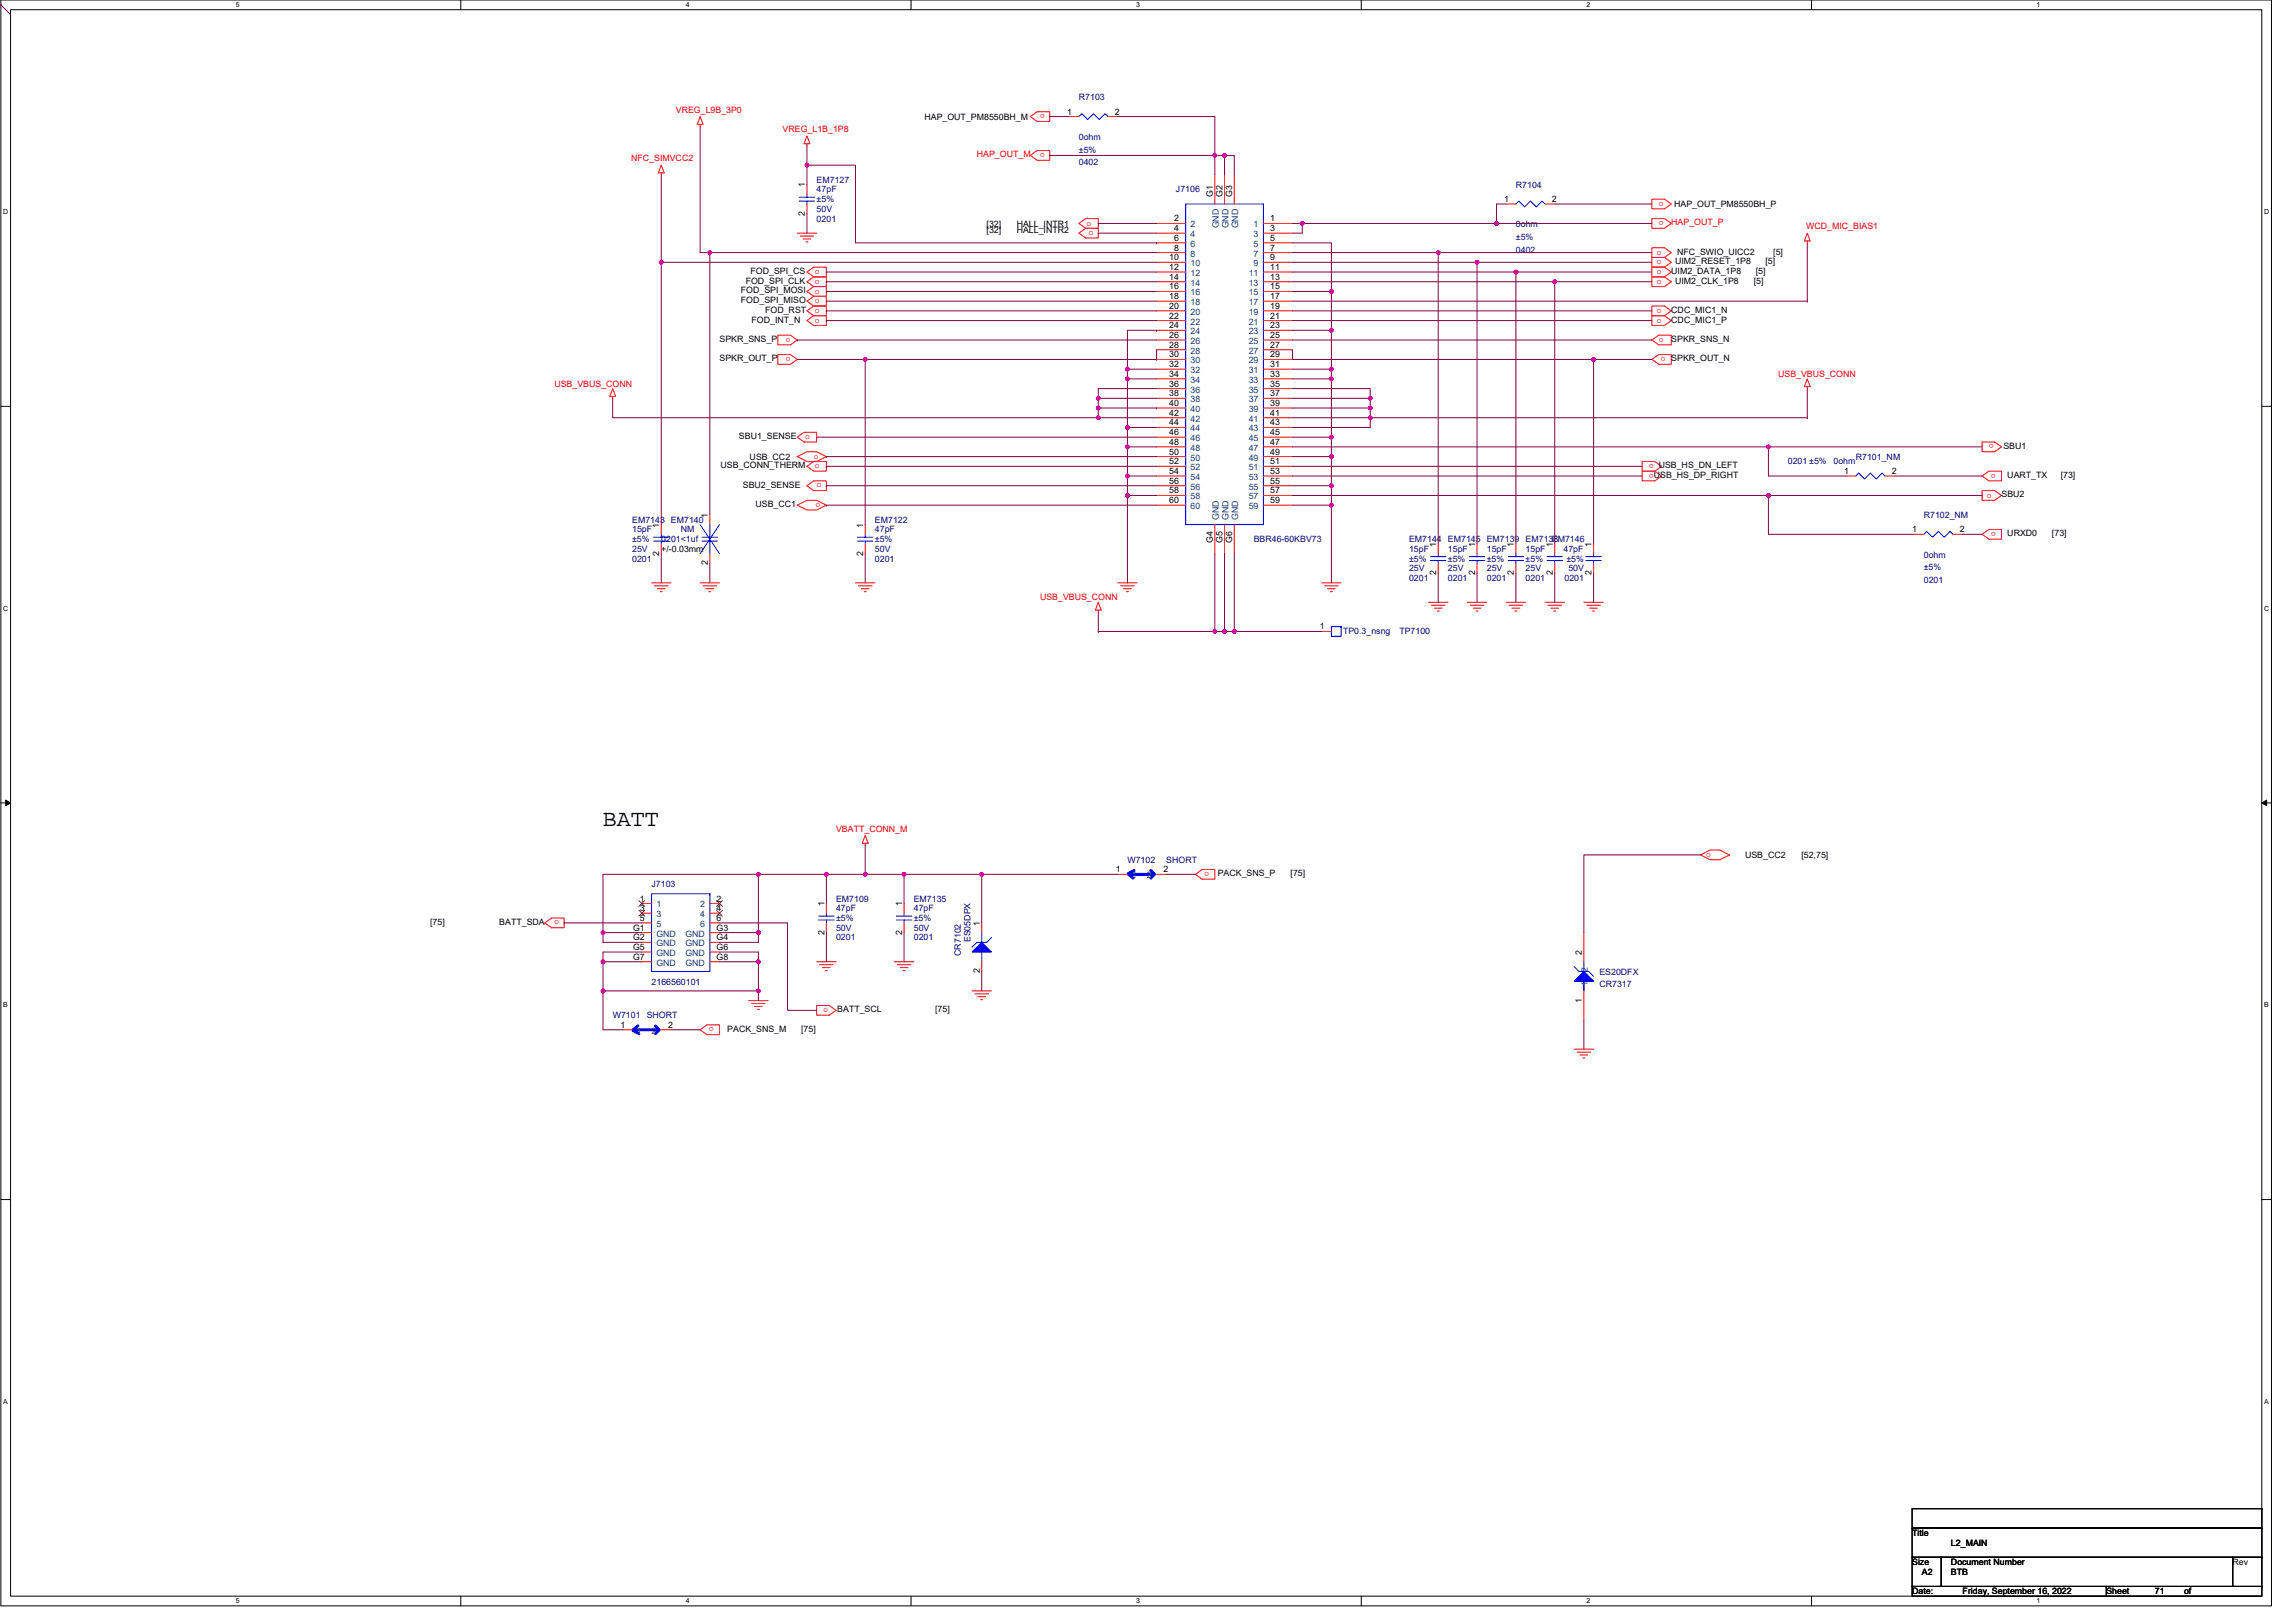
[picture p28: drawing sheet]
<svg xmlns="http://www.w3.org/2000/svg" width="420mm" height="297mm" viewBox="0 0 420 297" stroke-linecap="round" stroke-linejoin="round" font-family="sans-serif">
<defs><g id="words">
<text font-size="4.3" x="110.4" y="151.1">BATT</text>
<g font-size="1.6" fill="#f00">
<text x="123.7" y="20.6">VREG_L9B_3P0</text>
<text x="191.3" y="20.9" transform="rotate(180 191.3 20.9)">o</text>
<text x="115.6" y="29.5">NFC_SIMVCC2</text>
<text x="143.3" y="24.2">VREG_L1B_1P8</text>
<text x="178.8" y="28.8">HAP_OUT_M</text>
<text x="191.3" y="28" transform="rotate(180 191.3 28)">o</text>
<text x="198.9" y="41.3">o</text>
<text x="304.6" y="40.4" transform="rotate(180 304.6 40.4)">o</text>
<text x="304.6" y="36.9" transform="rotate(180 304.6 36.9)">o</text>
<text x="306" y="41.3">HAP_OUT_P</text>
<text x="330.7" y="42">WCD_MIC_BIAS1</text>
<text x="200.2" y="42.2" transform="rotate(180 200.2 42.2)">o</text>
<text x="303.3" y="46.6">o</text>
<text x="149.2" y="50.2">o</text>
<text x="149.2" y="51.9">o</text>
<text x="149.2" y="53.7">o</text>
<text x="303.3" y="48.4">o</text>
<text x="303.3" y="50.2">o</text>
<text x="303.3" y="51.9">o</text>
<text x="149.2" y="55.5">o</text>
<text x="149.2" y="57.3">o</text>
<text x="149.2" y="59.1">o</text>
<text x="303.3" y="57.3">o</text>
<text x="303.3" y="59.1">o</text>
<text x="144.7" y="61.8" transform="rotate(180 144.7 61.8)">o</text>
<text x="144.7" y="65.3" transform="rotate(180 144.7 65.3)">o</text>
<text x="303.7" y="62.6">o</text>
<text x="304.9" y="65.3" transform="rotate(180 304.9 65.3)">o</text>
<text x="101.5" y="70.8">USB_VBUS_CONN</text>
<text x="325.5" y="69">USB_VBUS_CONN</text>
<text x="147.4" y="80.4">o</text>
<text x="149" y="84">o</text>
<text x="365" y="81.3" transform="rotate(180 365 81.3)">o</text>
<text x="149.2" y="85.7">o</text>
<text x="150.4" y="88.5" transform="rotate(180 150.4 88.5)">o</text>
<text x="302.8" y="84.9" transform="rotate(180 302.8 84.9)">o</text>
<text x="302.8" y="86.7" transform="rotate(180 302.8 86.7)">o</text>
<text x="365.4" y="86.7" transform="rotate(180 365.4 86.7)">o</text>
<text x="150.2" y="92" transform="rotate(180 150.2 92)">o</text>
<text x="363.8" y="91.1">o</text>
<text x="365.4" y="97.3" transform="rotate(180 365.4 97.3)">o</text>
<text x="190.4" y="109.9">USB_VBUS_CONN</text>
<text x="153.1" y="152.2">VBATT_CONN_M</text>
<text x="221.3" y="159.6" transform="rotate(180 221.3 159.6)">o</text>
<text x="312.4" y="156.9">o</text>
<text x="102.4" y="168.5" transform="rotate(180 102.4 168.5)">o</text>
<text x="151.6" y="184.5" transform="rotate(180 151.6 184.5)">o</text>
<text x="130.7" y="188" transform="rotate(180 130.7 188)">o</text>
</g>
<g font-size="1.6">
<text x="169.2" y="21.9">HAP_OUT_PM8550BH_M</text>
<text x="195.4" y="21">1</text>
<text x="204.1" y="21">2</text>
<text x="147.4" y="34.3" transform="rotate(-90 147.4 34.3)">1</text>
<text x="147.4" y="39.5" transform="rotate(-90 147.4 39.5)">2</text>
<text x="180.6" y="41.6">[32]</text>
<text x="186.1" y="41.6">HALL_INTR1</text>
<text x="214.9" y="40.5">2</text>
<text x="222" y="36.1" transform="rotate(-90 222 36.1)">G1</text>
<text x="223.8" y="36.1" transform="rotate(-90 223.8 36.1)">G2</text>
<text x="225.6" y="36.1" transform="rotate(-90 225.6 36.1)">G3</text>
<text x="232.5" y="40.5">1</text>
<text x="275.4" y="37">1</text>
<text x="284.1" y="37">2</text>
<text x="306.5" y="37.9">HAP_OUT_PM8550BH_P</text>
<text x="180.6" y="42.7">[32]</text>
<text x="186.1" y="42.7">HALL_INTR2</text>
<text x="214" y="47.6">10</text>
<text x="214.9" y="42.3">4</text>
<text x="214.9" y="44.1">6</text>
<text x="214.9" y="45.9">8</text>
<text x="232.5" y="42.3">3</text>
<text x="232.5" y="44.1">5</text>
<text x="232.5" y="45.9">7</text>
<text x="232.5" y="47.6">9</text>
<text x="307" y="46.6">NFC_SWIO_UICC2</text>
<text x="324.6" y="46.6">[5]</text>
<text x="135.6" y="53.7">FOD_SPI_MOSI</text>
<text x="136.5" y="51.9">FOD_SPI_CLK</text>
<text x="137.4" y="50.1">FOD_SPI_CS</text>
<text x="214" y="49.4">12</text>
<text x="214" y="51.2">14</text>
<text x="214" y="53">16</text>
<text x="232.5" y="49.4">11</text>
<text x="232.5" y="51.2">13</text>
<text x="232.5" y="53">15</text>
<text x="306" y="50.1">UIM2_DATA_1P8</text>
<text x="306.7" y="48.4">UIM2_RESET_1P8</text>
<text x="306.7" y="51.9">UIM2_CLK_1P8</text>
<text x="321.1" y="51.9">[5]</text>
<text x="321.4" y="50.1">[5]</text>
<text x="323.2" y="48.4">[5]</text>
<text x="135.6" y="55.5">FOD_SPI_MISO</text>
<text x="137.6" y="59">FOD_INT_N</text>
<text x="140.1" y="57.3">FOD_RST</text>
<text x="214" y="54.8">18</text>
<text x="214" y="56.5">20</text>
<text x="214" y="58.3">22</text>
<text x="232.5" y="54.8">17</text>
<text x="232.5" y="56.5">19</text>
<text x="232.5" y="58.3">21</text>
<text x="306" y="57.3">CDC_MIC1_N</text>
<text x="306" y="59">CDC_MIC1_P</text>
<text x="131.7" y="62.6">SPKR_SNS_P</text>
<text x="214" y="60.1">24</text>
<text x="214" y="61.9">26</text>
<text x="214" y="63.6">28</text>
<text x="214" y="65.4">30</text>
<text x="232.5" y="60.1">23</text>
<text x="232.5" y="61.9">25</text>
<text x="232.5" y="63.6">27</text>
<text x="232.5" y="65.4">29</text>
<text x="306" y="62.6">SPKR_SNS_N</text>
<text x="131.7" y="66.1">SPKR_OUT_P</text>
<text x="214" y="67.2">32</text>
<text x="214" y="69">34</text>
<text x="214" y="70.8">36</text>
<text x="232.5" y="67.2">31</text>
<text x="232.5" y="69">33</text>
<text x="232.5" y="70.8">35</text>
<text x="306" y="66.1">SPKR_OUT_N</text>
<text x="214" y="72.5">38</text>
<text x="214" y="74.3">40</text>
<text x="214" y="76.1">42</text>
<text x="214" y="77.9">44</text>
<text x="232.5" y="72.5">37</text>
<text x="232.5" y="74.3">39</text>
<text x="232.5" y="76.1">41</text>
<text x="232.5" y="77.9">43</text>
<text x="135.3" y="80.4">SBU1_SENSE</text>
<text x="214" y="79.6">46</text>
<text x="214" y="81.4">48</text>
<text x="214" y="83.2">50</text>
<text x="232.5" y="79.6">45</text>
<text x="232.5" y="81.4">47</text>
<text x="232.5" y="83.2">49</text>
<text x="366.8" y="82.1">SBU1</text>
<text x="131.9" y="85.7">USB_CONN_THERM</text>
<text x="136" y="89.3">SBU2_SENSE</text>
<text x="137.2" y="84.1">USB_CC2</text>
<text x="214" y="85">52</text>
<text x="214" y="86.8">54</text>
<text x="214" y="88.5">56</text>
<text x="232.5" y="85">51</text>
<text x="232.5" y="86.8">53</text>
<text x="232.5" y="88.5">55</text>
<text x="302.8" y="87.5">USB_HS_DP_RIGHT</text>
<text x="303.7" y="85.7">USB_HS_DN_LEFT</text>
<text x="337.6" y="86.8">1</text>
<text x="346.3" y="86.8">2</text>
<text x="367.5" y="87.5">UART_TX</text>
<text x="377.3" y="87.5">[73]</text>
<text x="129.6" y="94.8" transform="rotate(-90 129.6 94.8)">1</text>
<text x="138.3" y="92.8">USB_CC1</text>
<text x="214" y="90.3">58</text>
<text x="214" y="92.1">60</text>
<text x="232.5" y="90.3">57</text>
<text x="232.5" y="92.1">59</text>
<text x="366.4" y="91">SBU2</text>
<text x="120.7" y="101.7" transform="rotate(-90 120.7 101.7)">2</text>
<text x="120.7" y="96.5" transform="rotate(-90 120.7 96.5)">1</text>
<text x="121.1" y="101">+/-0.03mm</text>
<text x="158" y="101.7" transform="rotate(-90 158 101.7)">2</text>
<text x="158" y="96.5" transform="rotate(-90 158 96.5)">1</text>
<text x="222" y="99.4" transform="rotate(-90 222 99.4)">G4</text>
<text x="223.8" y="99.4" transform="rotate(-90 223.8 99.4)">G5</text>
<text x="225.6" y="99.4" transform="rotate(-90 225.6 99.4)">G6</text>
<text x="262.9" y="100.1" transform="rotate(-90 262.9 100.1)">1</text>
<text x="270.1" y="100.1" transform="rotate(-90 270.1 100.1)">1</text>
<text x="277.2" y="100.1" transform="rotate(-90 277.2 100.1)">1</text>
<text x="284.3" y="100.1" transform="rotate(-90 284.3 100.1)">1</text>
<text x="291.4" y="100.1" transform="rotate(-90 291.4 100.1)">1</text>
<text x="350.1" y="97.4">1</text>
<text x="358.8" y="97.4">2</text>
<text x="367.5" y="98.2">URXD0</text>
<text x="375.7" y="98.2">[73]</text>
<text x="129.6" y="103.5" transform="rotate(-90 129.6 103.5)">2</text>
<text x="262.9" y="105.3" transform="rotate(-90 262.9 105.3)">2</text>
<text x="270.1" y="105.3" transform="rotate(-90 270.1 105.3)">2</text>
<text x="277.2" y="105.3" transform="rotate(-90 277.2 105.3)">2</text>
<text x="284.3" y="105.3" transform="rotate(-90 284.3 105.3)">2</text>
<text x="291.4" y="105.3" transform="rotate(-90 291.4 105.3)">2</text>
<text x="241.6" y="115.2">1</text>
<text x="204.3" y="159.7">1</text>
<text x="213" y="159.7">2</text>
<text x="222.9" y="160.4">PACK_SNS_P</text>
<text x="236.3" y="160.4">[75]</text>
<text x="319.5" y="157">USB_CC2</text>
<text x="329.8" y="157">[52,75]</text>
<text x="117.1" y="165">1</text>
<text x="117.1" y="166.8">3</text>
<text x="131.2" y="165">2</text>
<text x="131.2" y="166.8">4</text>
<text x="150.9" y="165.9" transform="rotate(-90 150.9 165.9)">1</text>
<text x="165.1" y="165.9" transform="rotate(-90 165.1 165.9)">1</text>
<text x="78.7" y="169.3">[75]</text>
<text x="91.4" y="169.3">BATT_SDA</text>
<text x="115.9" y="172.1">G2</text>
<text x="115.9" y="170.3">G1</text>
<text x="115.9" y="173.9">G5</text>
<text x="117.1" y="168.5">5</text>
<text x="131.2" y="170.3">G3</text>
<text x="131.2" y="172.1">G4</text>
<text x="131.2" y="173.9">G6</text>
<text x="131.2" y="168.5">6</text>
<text x="150.9" y="171.1" transform="rotate(-90 150.9 171.1)">2</text>
<text x="165.1" y="171.1" transform="rotate(-90 165.1 171.1)">2</text>
<text x="179.4" y="169.4" transform="rotate(-90 179.4 169.4)">1</text>
<text x="115.9" y="175.7">G7</text>
<text x="131.2" y="175.7">G8</text>
<text x="179.4" y="178.2" transform="rotate(-90 179.4 178.2)">2</text>
<text x="289.6" y="174.8" transform="rotate(-90 289.6 174.8)">2</text>
<text x="153.3" y="185.3">BATT_SCL</text>
<text x="171.2" y="185.3">[75]</text>
<text x="289.6" y="183.5" transform="rotate(-90 289.6 183.5)">1</text>
<text x="113.6" y="188.1">1</text>
<text x="122.3" y="188.1">2</text>
<text x="133.2" y="188.8">PACK_SNS_M</text>
<text x="146.7" y="188.8">[75]</text>
<text x="350.1" y="281.1">Title</text>
<text x="350.1" y="286.4">Size</text>
<text x="357.2" y="286.4">Document Number</text>
<text x="357.2" y="282.9">L2_MAIN</text>
<text x="408.7" y="286.4">Rev</text>
<text x="350.1" y="291.8">Date:</text>
<text x="351.8" y="288.2">A2</text>
<text x="357.2" y="288.2">BTB</text>
<text x="359.3" y="291.8">Friday, September 16, 2022</text>
<text x="385.6" y="291.8">Sheet</text>
<text x="394.5" y="291.8">71</text>
<text x="399.9" y="291.8">of</text>
</g>
<g font-size="1.6" fill="#000080">
<text x="197.5" y="18.3">R7103</text>
<text x="197.5" y="25.6">0ohm</text>
<text x="197.5" y="27.9">±5%</text>
<text x="149.5" y="33.4">EM7127</text>
<text x="149.5" y="35.2">47pF</text>
<text x="197.5" y="30.2">0402</text>
<text x="215.3" y="35.2">J7106</text>
<text x="277.5" y="34.3">R7104</text>
<text x="149.5" y="40.5">0201</text>
<text x="149.5" y="38.8">50V</text>
<text x="149.5" y="37">±5%</text>
<text x="277.5" y="41.6">0ohm</text>
<text x="277.5" y="43.9">±5%</text>
<text x="277.5" y="46.2">0402</text>
<text x="327.3" y="85">0201 ±5%</text>
<text x="335.7" y="85">0ohm</text>
<text x="339.8" y="84.1">R7101_NM</text>
<text x="115.7" y="95.7">EM7143 EM7140</text>
<text x="160.2" y="95.7">EM7122</text>
<text x="352.2" y="94.8">R7102_NM</text>
<text x="115.7" y="97.4">15pF</text>
<text x="115.7" y="101">25V</text>
<text x="115.7" y="99.2">±5%</text>
<text x="121.1" y="99.2">0201&lt;1uf</text>
<text x="124.6" y="97.4">NM</text>
<text x="160.2" y="97.4">47pF</text>
<text x="160.2" y="101">50V</text>
<text x="160.2" y="99.2">±5%</text>
<text x="229.5" y="99.2">BBR46-60KBV73</text>
<text x="258" y="99.2">EM7144 EM7145 EM7139 EM7138</text>
<text x="258" y="101">15pF</text>
<text x="265.1" y="101">15pF</text>
<text x="272.2" y="101">15pF</text>
<text x="279.3" y="101">15pF</text>
<text x="284.1" y="99.2">EM7146</text>
<text x="286.2" y="101">47pF</text>
<text x="115.7" y="102.8">0201</text>
<text x="160.2" y="102.8">0201</text>
<text x="258" y="106.3">0201</text>
<text x="258" y="104.6">25V</text>
<text x="258" y="102.8">±5%</text>
<text x="265.1" y="106.3">0201</text>
<text x="265.1" y="104.6">25V</text>
<text x="265.1" y="102.8">±5%</text>
<text x="272.2" y="106.3">0201</text>
<text x="272.2" y="104.6">25V</text>
<text x="272.2" y="102.8">±5%</text>
<text x="279.3" y="106.3">0201</text>
<text x="279.3" y="104.6">25V</text>
<text x="279.3" y="102.8">±5%</text>
<text x="286.4" y="106.3">0201</text>
<text x="286.8" y="102.8">±5%</text>
<text x="287.1" y="104.6">50V</text>
<text x="352.2" y="102.1">0ohm</text>
<text x="352.2" y="104.4">±5%</text>
<text x="352.2" y="106.7">0201</text>
<text x="245.9" y="116.1">TP0.3_nsng</text>
<text x="256.2" y="116.1">TP7100</text>
<text x="206.4" y="157.9">W7102</text>
<text x="213.5" y="157.9">SHORT</text>
<text x="119.3" y="162.3">J7103</text>
<text x="153.1" y="165">EM7109</text>
<text x="153.1" y="166.8">47pF</text>
<text x="167.3" y="165">EM7135</text>
<text x="167.3" y="166.8">47pF</text>
<text x="153.1" y="172.1">0201</text>
<text x="153.1" y="170.3">50V</text>
<text x="153.1" y="168.6">±5%</text>
<text x="167.3" y="172.1">0201</text>
<text x="167.3" y="170.3">50V</text>
<text x="167.3" y="168.6">±5%</text>
<text x="177.7" y="172.5" transform="rotate(-90 177.7 172.5)">ES05DPX</text>
<text x="175.9" y="175" transform="rotate(-90 175.9 175)">CR7102</text>
<text x="292.8" y="178.5">ES20DFX</text>
<text x="119.3" y="180.3">2166560101</text>
<text x="292.8" y="180.7">CR7317</text>
<text x="112.2" y="186.3">W7101 SHORT</text>
</g>
<g font-size="1.6" fill="#004080">
<text x="218" y="41.6">2</text>
<text x="223.2" y="41.8" transform="rotate(-90 223.2 41.8)">GND</text>
<text x="224.9" y="41.8" transform="rotate(-90 224.9 41.8)">GND</text>
<text x="226.7" y="41.8" transform="rotate(-90 226.7 41.8)">GND</text>
<text x="229.5" y="41.6">1</text>
<text x="218" y="43.4">4</text>
<text x="218" y="45.2">6</text>
<text x="218" y="46.9">8</text>
<text x="229.5" y="43.4">3</text>
<text x="229.5" y="45.2">5</text>
<text x="229.5" y="46.9">7</text>
<text x="218" y="48.7">10</text>
<text x="218" y="50.5">12</text>
<text x="218" y="52.3">14</text>
<text x="228.6" y="50.5">11</text>
<text x="228.6" y="52.3">13</text>
<text x="229.5" y="48.7">9</text>
<text x="218" y="54.1">16</text>
<text x="218" y="55.8">18</text>
<text x="218" y="57.6">20</text>
<text x="218" y="59.4">22</text>
<text x="228.6" y="54.1">15</text>
<text x="228.6" y="55.8">17</text>
<text x="228.6" y="57.6">19</text>
<text x="228.6" y="59.4">21</text>
<text x="218" y="61.2">24</text>
<text x="218" y="62.9">26</text>
<text x="218" y="64.7">28</text>
<text x="228.6" y="61.2">23</text>
<text x="228.6" y="62.9">25</text>
<text x="228.6" y="64.7">27</text>
<text x="218" y="66.5">30</text>
<text x="218" y="68.3">32</text>
<text x="218" y="70.1">34</text>
<text x="218" y="71.8">36</text>
<text x="228.6" y="66.5">29</text>
<text x="228.6" y="68.3">31</text>
<text x="228.6" y="70.1">33</text>
<text x="228.6" y="71.8">35</text>
<text x="218" y="73.6">38</text>
<text x="218" y="75.4">40</text>
<text x="218" y="77.2">42</text>
<text x="228.6" y="73.6">37</text>
<text x="228.6" y="75.4">39</text>
<text x="228.6" y="77.2">41</text>
<text x="218" y="78.9">44</text>
<text x="218" y="80.7">46</text>
<text x="218" y="82.5">48</text>
<text x="228.6" y="78.9">43</text>
<text x="228.6" y="80.7">45</text>
<text x="228.6" y="82.5">47</text>
<text x="218" y="84.3">50</text>
<text x="218" y="86.1">52</text>
<text x="218" y="87.8">54</text>
<text x="218" y="89.6">56</text>
<text x="228.6" y="84.3">49</text>
<text x="228.6" y="86.1">51</text>
<text x="228.6" y="87.8">53</text>
<text x="228.6" y="89.6">55</text>
<text x="218" y="91.4">58</text>
<text x="218" y="93.2">60</text>
<text x="223.2" y="95.1" transform="rotate(-90 223.2 95.1)">GND</text>
<text x="224.9" y="95.1" transform="rotate(-90 224.9 95.1)">GND</text>
<text x="226.7" y="95.1" transform="rotate(-90 226.7 95.1)">GND</text>
<text x="228.6" y="91.4">57</text>
<text x="228.6" y="93.2">59</text>
<text x="207.3" y="160.7">1</text>
<text x="210" y="160.7">2</text>
<text x="120.2" y="166.1">1</text>
<text x="120.2" y="167.8">3</text>
<text x="128.2" y="166.1">2</text>
<text x="128.2" y="167.8">4</text>
<text x="120.2" y="169.6">5</text>
<text x="120.2" y="173.2">GND</text>
<text x="120.2" y="171.4">GND</text>
<text x="125.5" y="171.4">GND</text>
<text x="125.5" y="173.2">GND</text>
<text x="128.2" y="169.6">6</text>
<text x="120.2" y="175">GND</text>
<text x="120.2" y="176.7">GND</text>
<text x="125.5" y="175">GND</text>
<text x="125.5" y="176.7">GND</text>
<text x="290.7" y="177.8" transform="rotate(-90 290.7 177.8)">2</text>
<text x="290.7" y="180.5" transform="rotate(-90 290.7 180.5)">1</text>
<text x="116.6" y="189.2">1</text>
<text x="119.3" y="189.2">2</text>
</g>
<g font-size="1.3">
<text x="43.1" y="1.3">5</text>
<text x="125.6" y="1.3">4</text>
<text x="208" y="1.3">3</text>
<text x="290.4" y="1.3">2</text>
<text x="372.9" y="1.3">1</text>
<text x=".6" y="39.2">D</text>
<text x="414.5" y="39.2">D</text>
<text x=".6" y="111.8">C</text>
<text x="414.5" y="111.8">C</text>
<text x=".6" y="184.4">B</text>
<text x="414.5" y="184.4">B</text>
<text x=".6" y="257">A</text>
<text x="414.5" y="257">A</text>
<text x="43.1" y="293.4">5</text>
<text x="125.6" y="293.4">4</text>
<text x="208" y="293.4">3</text>
<text x="290.4" y="293.4">2</text>
<text x="372.9" y="293.4">1</text>
</g>
</g></defs>
<path d="M.2 0h415.7v293.9h-415.7zM1.9 1.8h412.2v290.3h-412.2z" fill="none" stroke="#000" stroke-width=".18"/>
<g fill="#fff">
<path d="M43.1 .2h.8v1.4h-.8z"/>
<path d="M43.1 292.3h.8v1.4h-.8z"/>
</g>
<path d="M84.4 0v1.8M84.4 292.1v1.8" fill="none" stroke="#000" stroke-width=".18"/>
<g fill="#fff">
<path d="M125.6 .2h.7v1.4h-.7z"/>
<path d="M125.6 292.3h.7v1.4h-.7z"/>
</g>
<path d="M166.8 0v1.8M166.8 292.1v1.8" fill="none" stroke="#000" stroke-width=".18"/>
<g fill="#fff">
<path d="M208 .2h.7v1.4h-.7z"/>
<path d="M208 292.3h.7v1.4h-.7z"/>
</g>
<path d="M249.2 0v1.8M249.2 292.1v1.8" fill="none" stroke="#000" stroke-width=".18"/>
<g fill="#fff">
<path d="M290.4 .2h.7v1.4h-.7z"/>
<path d="M290.4 292.3h.7v1.4h-.7z"/>
</g>
<path d="M331.6 0v1.8M331.6 292.1v1.8" fill="none" stroke="#000" stroke-width=".18"/>
<g fill="#fff">
<path d="M372.9 .2h.7v1.4h-.7z"/>
<path d="M372.9 292.3h.7v1.4h-.7z"/>
<path d="M.6 38.1h.9v1.4h-.9z"/>
<path d="M414.5 38.1h.9v1.4h-.9z"/>
<path d="M.6 110.7h.9v1.4h-.9z"/>
<path d="M414.5 110.7h.9v1.4h-.9z"/>
</g>
<path d="M.2 74.4h1.7M414.1 74.4h1.8" fill="none" stroke="#000" stroke-width=".18"/>
<g fill="#fff">
<path d="M.6 183.2h.9v1.5h-.9z"/>
<path d="M414.5 183.2h.9v1.5h-.9z"/>
</g>
<path d="M.2 147h1.7M414.1 147h1.8" fill="none" stroke="#000" stroke-width=".18"/>
<path d="M1 146.4l.9 .6-.9 .5zM414.1 147l.9-.6v1.1z" fill="#000" stroke="#000" stroke-width=".18"/>
<g fill="#fff">
<path d="M.6 255.8h.9v1.5h-.9z"/>
<path d="M414.5 255.8h.9v1.5h-.9z"/>
</g>
<g fill="none" stroke="#000" stroke-width=".18">
<path d="M.2 219.5h1.7M414.1 219.5h1.8M350.1 276.1h64v3.6h-64zM350.1 279.7h64v5.3h-64zM414.1 276.1h.1M414.1 279.7h.1M350.1 285h5.3v5.3h-5.3zM350.1 290.3h35.5v1.8h-35.5zM355.4 285h.1M355.4 285h53.3v5.3h-53.3zM385.6 290.3h.1M385.6 290.3h28.5v1.8h-28.5z"/>
<path d="M408.7 285h.1M408.7 285h5.4v5.3h-5.4zM414.1 285h.1M414.1 290.3h.1"/>
</g>
<g fill="none" stroke="#f00" stroke-width=".18">
<path d="M121.1 31.6v.4M121.1 30.2l.5 1.4h-1.1zM128.2 21.3l.5 1.5h-1.1zM128.2 22.8v.3M147.7 24.9l.6 1.4h-1.1zM147.7 26.3v.4M188.6 28.4l1.3-.8h2.3v1.7h-2.3zM188.6 21.3l1.3-.9h2.3v1.8h-2.3zM302.4 36.4h2.3l1.3 .9-1.3 .9h-2.3zM146 42.7h3.5M146.5 43.2h2.5M147 43.7h1.4"/>
<path d="M147.6 44.3h.3M147.7 49.8l1.3-.9h2.3v1.8h-2.3zM147.7 58.7l1.3-.9h2.3v1.8h-2.3zM149 50.7h2.3v1.8h-2.3M149 52.5h2.3v1.7h-2.3M149 54.2h2.3v1.8h-2.3M149 56h2.3v1.8h-2.3M149 50.7l-1.3 .9 1.3 .9M149 52.5l-1.3 .8 1.3 .9M149 54.2l-1.3 .9 1.3 .9M149 56l-1.3 .9 1.3 .9M197.5 40.9l1.3-.9h2.3v1.8h-2.3z"/>
<path d="M197.5 42.7l1.3-.9h2.3v1.8h-2.3zM302.4 56h2.3l1.3 .9-1.3 .9h-2.3zM302.4 57.8h2.3l1.3 .9-1.3 .9h-2.3zM302.4 40h2.3l1.3 .9-1.3 .9h-2.3zM302.4 45.3h2.3l1.3 .9-1.3 .9h-2.3zM302.4 50.7h2.3l1.3 .9-1.3 .9h-2.3zM304.7 47.1l1.3 .9-1.3 .9M304.7 48.9l1.3 .9-1.3 .9M304.7 47.1h-2.3v1.8h2.3M304.7 48.9h-2.3v1.8h2.3M330.9 42.7l.5 1.4h-1.1zM330.9 44.1v.4"/>
<path d="M112.2 72.5v.4M112.2 71.1l.5 1.4h-1.1zM142.4 61.3h2.3l1.3 .9-1.3 .9h-2.3zM142.4 64.9h2.3l1.3 .9-1.3 .9h-2.3zM302.4 62.2l1.3-.9h2.3v1.8h-2.3zM302.4 65.8l1.3-.9h2.3v1.8h-2.3zM330.9 69.3l.5 1.5h-1.1zM330.9 70.8v.3M146 80l1.2-.9h2.3v1.8h-2.3zM146 83.6l1.7-.9h1.8l1.8 .9-1.8 .9h-1.8zM146 92.5l1.7-.9h1.8l1.8 .9-1.8 .8h-1.8zM147.7 85.3l1.3-.8h2.3v1.7h-2.3z"/>
<path d="M147.7 88.9l1.3-.9h2.3v1.8h-2.3zM158.4 96v1.8M158.4 99.6v1.7M263.3 99.6v1.7M300.6 84.5h2.4l1.2 .8-1.2 .9h-2.4zM300.6 86.2h2.4l1.2 .9-1.2 .9h-2.4zM362.9 89.8h2.3l1.2 .9-1.2 .9h-2.3zM362.9 80.9h2.3l1.2 .9-1.2 .9h-2.3zM362.9 87.1l1.2-.9h2.3v1.8h-2.3zM362.9 97.8l1.2-.9h2.3v1.8h-2.3zM119.3 106.7h3.5M119.8 107.2h2.5"/>
<path d="M120.4 107.7h1.4M120.9 108.3h.3M128.2 106.7h3.5M128.7 107.2h2.5M129.2 107.7h1.5M129.8 108.3h.3M156.6 106.7h3.6M157.2 107.2h2.4M157.7 107.7h1.4M158.2 108.3h.4M201.1 111.7v.3M201.1 110.2l.5 1.5h-1.1z"/>
<path d="M204.6 106.7h3.6M205.2 107.2h2.5M205.7 107.7h1.4M206.2 108.3h.4M242 106.7h3.5M242.5 107.2h2.5M243 107.7h1.5M243.6 108.3h.3M261.5 110.2h3.6M262.1 110.8h2.4M262.6 111.3h1.4M263.1 111.8h.4"/>
<path d="M263.3 103.1v1.8M268.6 110.2h3.6M269.2 110.8h2.5M269.7 111.3h1.4M270.2 111.8h.4M275.7 110.2h3.6M276.3 110.8h2.5M276.8 111.3h1.4M277.3 111.8h.4M282.9 110.2h3.5M283.4 110.8h2.5M283.9 111.3h1.4"/>
<path d="M284.5 111.8h.3M290 110.2h3.5M290.5 110.8h2.5M291 111.3h1.5M291.6 111.8h.3M158.4 154.3v.4M158.4 152.9l.5 1.4h-1zM311.3 156.5l1.8-.9h1.8l1.7 .9-1.7 .9h-1.8zM316.6 156.5h.1M99.7 168.9l1.3-.9h2.3v1.8h-2.3zM149.5 176h3.6M150 176.6h2.5"/>
<path d="M150.6 177.1h1.4M151.1 177.6h.4M163.7 176h3.6M164.3 176.6h2.5M164.8 177.1h1.4M165.3 177.6h.4M165.5 165.4v1.7M165.5 168.9v1.8M218.9 160l1.2-.9h2.3v1.8h-2.3zM113.9 188.5h1.8M121.1 188.5h1.7M128.2 188.5l1.2-.9h2.3v1.8h-2.3z"/>
<path d="M137.1 183.1h3.5M137.6 183.7h2.5M138.1 184.2h1.5M138.7 184.7h.3M149.5 184h2.3l1.3 .9-1.3 .9h-2.3zM178 181.4h3.5M178.5 181.9h2.5M179 182.4h1.4M179.6 183h.3M288.2 192h3.5M288.7 192.6h2.5M289.3 193.1h1.4"/>
<path d="M289.8 193.6h.3"/>
</g>
<path d="M.2 .9h.1M.2 .9l1.7 1.8" fill="none" stroke="#800040" stroke-width=".18"/>
<path d="M157 98.3h2.8M157 99h2.8M158.4 97.8v.5M158.4 99v.6M261.9 101.9h2.8M261.9 102.6h2.8M263.3 101.3v.6M263.3 102.6v.5M164.1 167.7h2.8M164.1 168.4h2.8M165.5 167.1v.6M165.5 168.4v.5" fill="none" stroke="#00f" stroke-width=".18"/>
<path d="M210.7 159.3l.7 .7M206.9 160h4M211.2 160.2l-.5 .5M115.9 188.6l1.1 .6M116.3 188.5h3.9M116.8 187.8l-.9 .7M120 187.8l.5 .5M120.7 188.5l-.7 .7" fill="none" stroke="#00f" stroke-width=".53"/>
<circle cx="210.9" cy="160" r=".27" fill="#00f"/>
<path d="M207.7 159.3l-1.1 .5M206.6 160l.9 .7" fill="none" stroke="#00f" stroke-width=".53"/>
<g fill="none" stroke="#f00" stroke-width=".18">
<path d="M147.7 33.8v1.8M147.7 37.3v1.8M195.7 21.3h1.8M202.8 21.3h1.8M222.4 32v5.3M224.2 32v5.3M226 32v5.3M275.7 37.3h1.8M282.9 37.3h1.7M211.7 40.9h5.4M211.7 42.7h5.4M211.7 44.5h5.4"/>
<path d="M211.7 46.2h5.4M211.7 48h5.4M211.7 49.8h5.4M211.7 51.6h5.4M211.7 53.3h5.4M211.7 55.1h5.4M211.7 56.9h5.4M211.7 58.7h5.4M231.3 40.9h5.3M231.3 42.7h5.3M231.3 44.5h5.3M231.3 46.2h5.3"/>
<path d="M231.3 48h5.3M231.3 49.8h5.3M231.3 51.6h5.3M231.3 53.3h5.3M231.3 55.1h5.3M231.3 56.9h5.3M231.3 58.7h5.3M211.7 60.5h5.4M211.7 62.2h5.4M211.7 64h5.4M211.7 65.8h5.4M211.7 67.6h5.4"/>
<path d="M211.7 69.3h5.4M211.7 71.1h5.4M211.7 72.9h5.4M211.7 74.7h5.4M211.7 76.5h5.4M211.7 78.2h5.4M231.3 60.5h5.3M231.3 62.2h5.3M231.3 64h5.3M231.3 65.8h5.3M231.3 67.6h5.3M231.3 69.3h5.3"/>
<path d="M231.3 71.1h5.3M231.3 72.9h5.3M231.3 74.7h5.3M231.3 76.5h5.3M231.3 78.2h5.3M121.1 96v1.8M121.1 99.6v1.7M130 94.2v1.8M211.7 80h5.4M211.7 81.8h5.4M211.7 83.6h5.4M211.7 85.3h5.4"/>
<path d="M211.7 87.1h5.4M211.7 88.9h5.4M211.7 90.7h5.4M211.7 92.5h5.4M222.4 96v5.3M224.2 96v5.3M226 96v5.3M231.3 80h5.3M231.3 81.8h5.3M231.3 83.6h5.3M231.3 85.3h5.3M231.3 87.1h5.3"/>
<path d="M231.3 88.9h5.3M231.3 90.7h5.3M231.3 92.5h5.3M270.4 99.6v1.7M277.5 99.6v1.7M284.6 99.6v1.7M291.7 99.6v1.7M338 87.1h1.8M345.1 87.1h1.8M350.4 97.8h1.8M357.5 97.8h1.8M130 101.3v1.8"/>
<path d="M242 115.6h1.7M270.4 103.1v1.8M277.5 103.1v1.8M284.6 103.1v1.8M291.7 103.1v1.8M117.5 165.4h1.8M117.5 167.1h1.8M117.5 168.9h1.8M117.5 172.5h1.8M117.5 170.7h1.8M117.5 174.2h1.8M117.5 176h1.8"/>
<path d="M130 165.4h1.7M130 167.1h1.7M130 168.9h1.7M130 170.7h1.7M130 172.5h1.7M130 174.2h1.7M130 176h1.7M151.3 165.4v1.7M151.3 168.9v1.8M179.7 176v1.8M179.7 168.9v1.8M204.6 160h1.8"/>
<path d="M211.7 160h1.8M290 170.7v5.3M290 181.4v5.3"/>
</g>
<g fill="none" stroke="#00f" stroke-width=".18">
<path d="M146.3 36.1h2.9M146.3 36.8h2.9M147.7 35.6v.5M147.7 36.8v.5M197.5 21.3l.5-.5 1.1 1.1 1.1-1.1 1 1.1 1.1-1.1 .5 .5M217.1 37.3h14.2v58.7h-14.2zM231.3 37.3h.1M277.5 37.3l.6-.5 1 1.1 1.1-1.1 1.1 1.1 1-1.1 .6 .5M119.6 98.3h2.9M119.6 99h2.9M121.1 97.8v.5M121.1 99v.6"/>
<path d="M128.2 96l3.5 5.3M128.5 98.3h2.9M128.5 99h2.9M130 96v2.3M130 99v2.3M131.7 96l-3.5 5.3M339.8 87.1l.5-.5 1.1 1.1 1-1.1 1.1 1.1 1.1-1.1 .5 .5M352.2 97.8l.5-.5 1.1 1 1.1-1 1 1 1.1-1 .5 .5M243.7 114.7h1.8v1.8h-1.8zM245.5 114.7h.1M269 101.9h2.8M269 102.6h2.8"/>
<path d="M270.4 101.3v.6M270.4 102.6v.5M276.1 101.9h2.8M276.1 102.6h2.8M277.5 101.3v.6M277.5 102.6v.5M283.2 101.9h2.9M283.2 102.6h2.9M284.6 101.3v.6M284.6 102.6v.5M290.3 101.9h2.9M290.3 102.6h2.9"/>
<path d="M291.7 101.3v.6M291.7 102.6v.5M119.3 163.6h10.7v14.2h-10.7zM130 163.6h.1M149.9 167.7h2.8M149.9 168.4h2.8M151.3 167.1v.6M151.3 168.4v.5M179.7 174.2v1.8M179.7 170.7v1.8M181.5 171.6l-.9 .9h-1.8l-.8 .9M288.2 176.9l.9 .9h1.8l.8 .9"/>
<path d="M290 176v1.8M290 179.6v1.8"/>
</g>
<g fill="#00f" stroke="#00f" stroke-width=".18">
<path d="M290 177.8l1.7 1.8h-3.5z"/>
<path d="M179.7 172.5l1.8 1.7h-3.5z"/>
</g>
<path d="M117 164.8l1 1.1M117 166.6l1 1.1M118 164.8l-1 1.1M118 166.6l-1 1.1M131.2 164.8l1.1 1.1M131.2 166.6l1.1 1.1M132.3 164.8l-1.1 1.1M132.3 166.6l-1.1 1.1" fill="none" stroke="#804000" stroke-width=".18"/>
<g fill="none" stroke="#800040" stroke-width=".18">
<path d="M121.1 32v16M128.2 23.1v23.1h1.8M147.7 30.2h8.9v14.3h55.1M147.7 26.7v3.5M147.7 39.1v3.6M147.7 30.2v3.6M192.2 21.3h3.5M192.2 28.4h30.2M204.6 21.3h17.8v7.1M222.4 28.4h.1M222.4 28.4h1.8M222.4 28.4v3.6"/>
<path d="M224.2 28.4v3.6M224.2 28.4h1.8v3.6M275.7 37.3h-1.7v3.6M284.6 37.3h17.8M121.1 48v48M121.1 48h.1M121.1 48h90.6M130 46.2h81.7M130 46.2h.1M130 46.2v48M151.3 49.8h.1M151.3 51.6h.1"/>
<path d="M151.3 53.3h.1M151.3 55.1h.1M151.3 56.9h.1M151.3 58.7h.1M151.3 49.8h60.4M151.3 51.6h60.4M151.3 53.3h60.4M151.3 55.1h60.4M151.3 56.9h60.4M151.3 58.7h60.4M201.1 40.9h.1M201.1 42.7h.1"/>
<path d="M201.1 40.9h10.6M201.1 42.7h10.6M211.7 44.5h.1M236.6 44.5h7.1v8.8M236.6 46.2h65.8M236.6 48h33.8M236.6 49.8h65.8M236.6 51.6h65.8M236.6 55.1h94.3M236.6 40.9h1.8M236.6 53.3h7.1M236.6 56.9h65.8"/>
<path d="M236.6 58.7h65.8M243.7 53.3v7.2M263.3 46.2v53.4M270.4 48v51.6M270.4 48h32M274 40.9h-35.6v1.8h-1.8M274 40.9h28.4M277.5 49.8v49.8M284.6 51.6v48M330.9 44.5v10.6M330.9 55.1h.1M112.2 72.9v3.6h88.9"/>
<path d="M146 62.2h.1M146 65.8h12.4M146 62.2h65.7M158.4 65.8v30.2M158.4 65.8h53.3M201.1 72.9v1.8M201.1 72.9h.1M201.1 74.7v1.8M201.1 76.5h.1M201.1 74.7h10.6M201.1 72.9h10.6M201.1 76.5h10.6"/>
<path d="M206.4 67.6v1.7M206.4 67.6h.1M206.4 69.3h.1M206.4 69.3v8.9M206.4 78.2h.1M206.4 78.2v3.6M206.4 67.6h5.3M206.4 69.3h5.3M206.4 78.2h5.3M211.7 60.5h-5.3v7.1M211.7 60.5h.1M211.7 64v1.8"/>
<path d="M211.7 71.1h-10.6v1.8M211.7 74.7h.1M211.7 65.8h.1M236.6 64v1.8h55.1v33.8M236.6 67.6h7.1M236.6 69.3h7.1v10.7M236.6 71.1h14.3v1.8M236.6 72.9h14.3v1.8M236.6 74.7h14.3v1.8M236.6 76.5h14.3M236.6 60.5h7.1M236.6 62.2h65.8"/>
<path d="M243.7 60.5v7.1M243.7 67.6v1.7M250.9 76.5v1.7h-14.3M250.9 76.5h80M291.7 65.8h10.7M330.9 71.1v5.4M330.9 76.5h.1M149.5 80h.1M149.5 80h62.2M151.3 83.6h.1M151.3 85.3h.1M151.3 88.9h.1"/>
<path d="M151.3 92.5h.1M151.3 83.6h60.4M151.3 85.3h60.4M151.3 88.9h60.4M151.3 92.5h60.4M206.4 90.7h.1M206.4 90.7v16M206.4 87.1h.1M206.4 87.1v3.6M206.4 81.8h.1M206.4 81.8v5.3M206.4 81.8h5.3"/>
<path d="M206.4 90.7h5.3M206.4 87.1h5.3M236.6 80h7.1M236.6 85.3h64M236.6 87.1h64M236.6 92.5h7.1v14.2M236.6 81.8h87.2M236.6 90.7h87.2M236.6 83.6h7.1M236.6 88.9h7.1M243.7 80v3.6M243.7 83.6v5.3"/>
<path d="M243.7 88.9v3.6M323.8 81.8h.1M323.8 90.7h.1M323.8 90.7h39.1M323.8 90.7v7.1h26.6M346.9 87.1h16M359.3 97.8h3.6M362.9 81.8h-39.1v5.3h14.2M121.1 101.3v5.4M130 103.1v3.6M158.4 101.3v5.4M201.1 112v3.6"/>
<path d="M201.1 115.6h.1M201.1 115.6h21.3M222.4 115.6h1.8M222.4 101.3v14.3M224.2 101.3v14.3M224.2 115.6h1.8M226 101.3v14.3M226 115.6h16M263.3 104.9v5.3M270.4 104.9v5.3M277.5 104.9v5.3M284.6 104.9v5.3"/>
<path d="M291.7 104.9v5.3M158.4 154.7v5.3M311.3 156.5h-21.3v14.2M103.3 168.9h14.2M103.3 168.9h.1M110.4 170.7v1.8h7.1M110.4 176v5.4M110.4 170.7h7.1M110.4 176h7.1M117.5 174.2h-7.1v1.8M131.7 170.7h7.1M131.7 174.2h7.1v1.8"/>
<path d="M131.7 176h7.1M131.7 168.9h12.5v16h5.3M138.8 160h-28.4v10.7M138.8 160v10.7M138.8 170.7v1.8h-7.1M138.8 176v5.4M138.8 160h12.5M151.3 160v5.4M151.3 170.7v5.3M151.3 160h7.1M158.4 160h7.1M165.5 160h14.2"/>
<path d="M165.5 170.7v5.3M165.5 160v5.4M179.7 160v8.9M179.7 177.8v3.6M179.7 160h24.9M213.5 160h5.4M110.4 181.4h28.4M110.4 181.4v7.1h3.5M122.8 188.5h5.4M138.8 181.4v1.7M290 186.7v5.3"/>
</g>
<g fill="#f0f" stroke="#f0f" stroke-width=".18">
<circle cx="165.5" cy="160" r=".35"/>
<circle cx="110.4" cy="170.7" r=".35"/>
<circle cx="138.8" cy="170.7" r=".35"/>
<circle cx="138.8" cy="160" r=".35"/>
<circle cx="138.8" cy="176" r=".35"/>
<circle cx="110.4" cy="176" r=".35"/>
<circle cx="138.8" cy="181.4" r=".35"/>
<circle cx="110.4" cy="181.4" r=".35"/>
<circle cx="158.4" cy="160" r=".35"/>
<circle cx="151.3" cy="160" r=".35"/>
<circle cx="179.7" cy="160" r=".35"/>
<circle cx="222.4" cy="28.4" r=".35"/>
<circle cx="224.2" cy="28.4" r=".35"/>
<circle cx="238.4" cy="40.9" r=".35"/>
<circle cx="274" cy="40.9" r=".35"/>
<circle cx="129.9" cy="46.2" r=".35"/>
<circle cx="263.3" cy="46.2" r=".35"/>
<circle cx="121.1" cy="48" r=".35"/>
<circle cx="270.4" cy="48" r=".35"/>
<circle cx="277.5" cy="49.8" r=".35"/>
<circle cx="284.6" cy="51.6" r=".35"/>
<circle cx="243.7" cy="53.3" r=".35"/>
<circle cx="243.7" cy="60.4" r=".35"/>
<circle cx="291.7" cy="65.8" r=".35"/>
<circle cx="206.4" cy="67.6" r=".35"/>
<circle cx="243.7" cy="67.6" r=".35"/>
<circle cx="206.4" cy="69.3" r=".35"/>
<circle cx="243.7" cy="69.3" r=".35"/>
<circle cx="243.7" cy="80" r=".35"/>
<circle cx="250.9" cy="72.9" r=".35"/>
<circle cx="201.1" cy="72.9" r=".35"/>
<circle cx="201.1" cy="74.7" r=".35"/>
<circle cx="250.9" cy="74.7" r=".35"/>
<circle cx="250.9" cy="76.5" r=".35"/>
<circle cx="201.1" cy="76.5" r=".35"/>
<circle cx="323.7" cy="81.8" r=".35"/>
<circle cx="243.7" cy="83.6" r=".35"/>
<circle cx="243.7" cy="88.9" r=".35"/>
<circle cx="323.7" cy="90.7" r=".35"/>
<circle cx="243.7" cy="92.5" r=".35"/>
<circle cx="224.2" cy="115.6" r=".35"/>
<circle cx="226" cy="115.6" r=".35"/>
<circle cx="222.4" cy="115.6" r=".35"/>
<circle cx="147.7" cy="30.2" r=".35"/>
<circle cx="206.4" cy="90.7" r=".35"/>
<circle cx="206.4" cy="87.1" r=".35"/>
<circle cx="206.4" cy="81.8" r=".35"/>
<circle cx="206.4" cy="78.2" r=".35"/>
<circle cx="158.4" cy="65.8" r=".35"/>
</g>
<use href="#words"/>
</svg>
